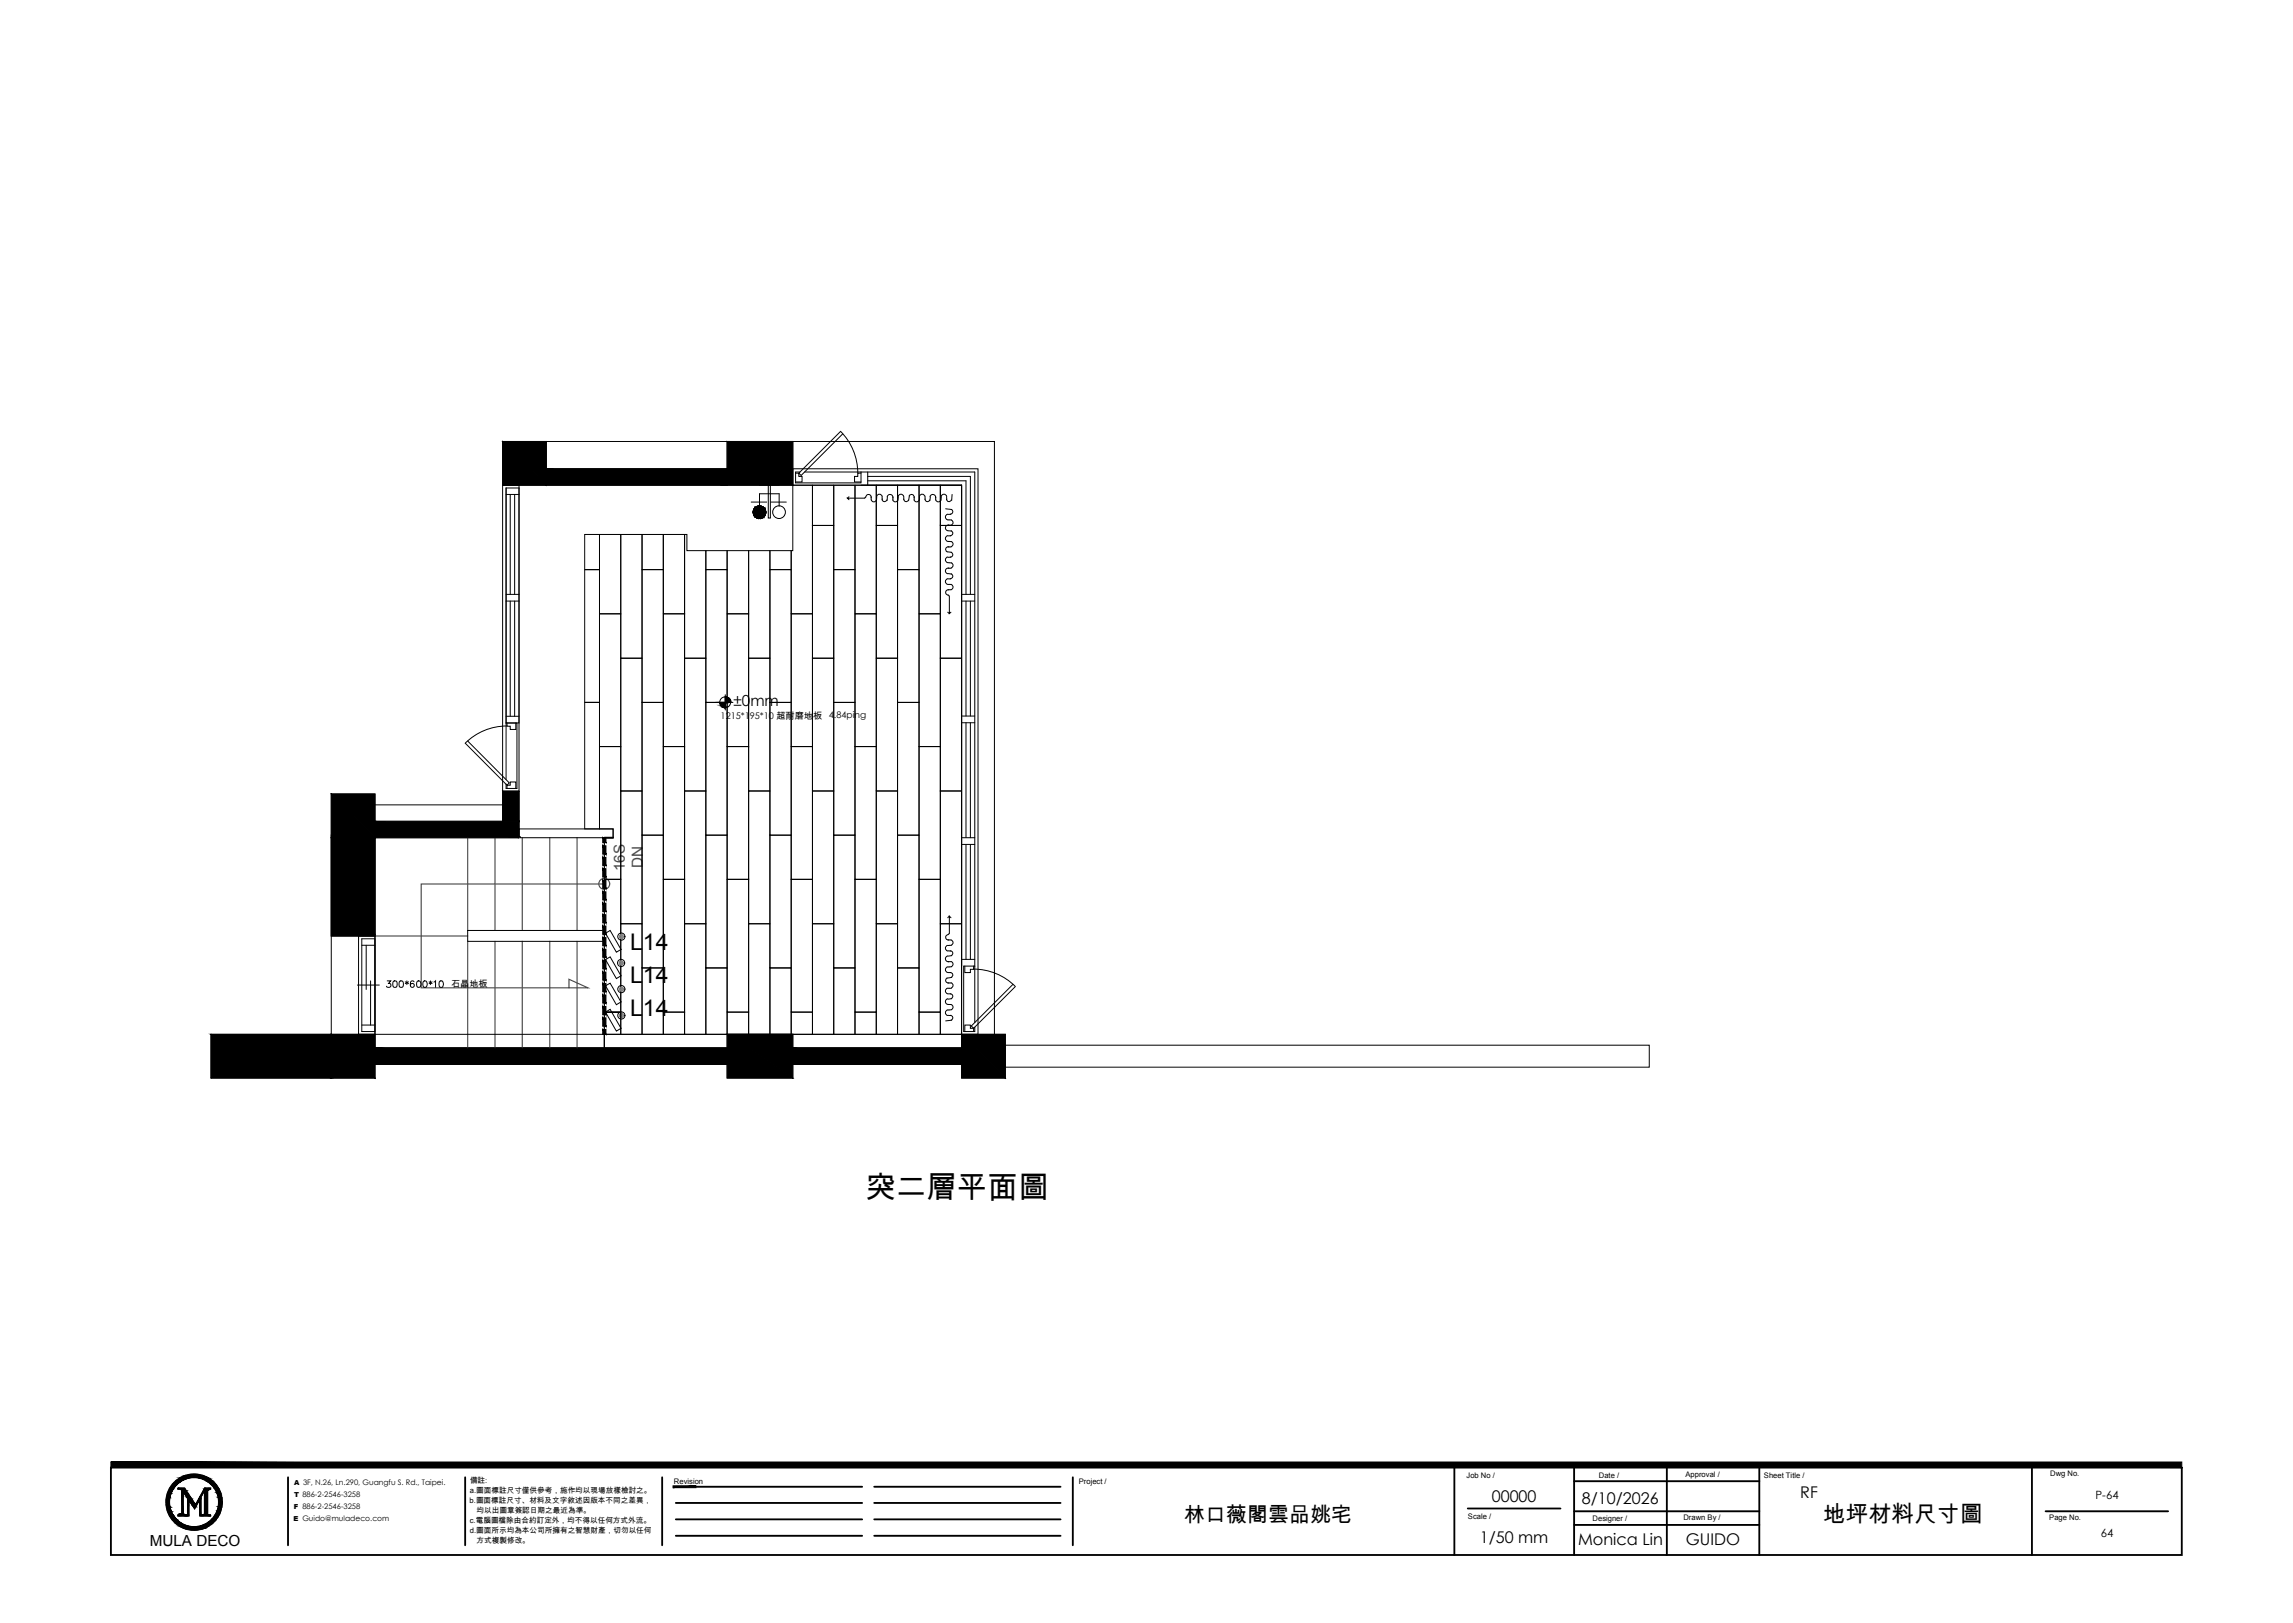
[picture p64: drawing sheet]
<svg xmlns="http://www.w3.org/2000/svg" width="420mm" height="297mm" viewBox="0 0 420 297" stroke-linecap="round" stroke-linejoin="round" font-family="sans-serif">
<defs><g id="words">
<text font-size="5.6" x="158.4" y="219.3">突二層平面圖</text>
<g font-size="4.2">
<text x="115.4" y="173.9">L14</text>
<text x="115.4" y="179.9">L14</text>
<text x="115.4" y="186">L14</text>
<text x="333.7" y="278.5">地坪材料尺寸圖</text>
</g>
<text font-size="3.8" x="216.8" y="278.6">林口薇閣雲品姚宅</text>
<g font-size="3">
<text x="273.1" y="274.9">00000</text>
<text x="289.6" y="275.3">8/10/2026</text>
<text x="329.6" y="274.1">RF</text>
<text x="270.9" y="282.4">1/50 mm</text>
<text x="288.9" y="282.8">Monica Lin</text>
<text x="308.6" y="282.8">GUIDO</text>
</g>
<g font-size="2.8">
<text x="134.3" y="129.3">±0mm</text>
<text x="27.4" y="282.9">MULA DECO</text>
</g>
<g font-size="2.8" fill="#4c4c4c">
<text x="114.4" y="159.5" transform="rotate(-90 114.4 159.5)">16S</text>
<text x="117.7" y="158.9" transform="rotate(-90 117.7 158.9)">DN</text>
</g>
<g font-size="2.1">
<text x="383.7" y="274.4">P-64</text>
<text x="384.6" y="281.4">64</text>
</g>
<g font-size="1.7">
<text x="131.9" y="131.6">1215*195*10 超耐磨地板</text>
<text x="151.8" y="131.4">4.84ping</text>
<text x="82.6" y="180.7">石晶地板</text>
</g>
<g font-size="1.4">
<text x="86" y="275">b.圖面標註尺寸、材料及文字敘述因版本不同之差異，</text>
<text x="86" y="273.2">a.圖面標註尺寸僅供參考，施作均以現場放樣檢討之。</text>
<text x="86" y="271.3">備註:</text>
<text x="123.4" y="271.5">Revision</text>
<text x="197.5" y="271.5">Project /</text>
<text x="268.5" y="270.5">Job No /</text>
<text x="292.7" y="270.5">Date /</text>
<text x="308.6" y="270.3">Approval /</text>
<text x="322.9" y="270.5">Sheet Title /</text>
<text x="375.4" y="270.2">Dwg No.</text>
<text x="86" y="278.8">c.電腦圖檔除由合約訂定外，均不得以任何方式外流。</text>
<text x="86" y="280.6">d.圖面所示均為本公司所擁有之智慧財產，切勿以任何</text>
<text x="87.3" y="276.9">均以出圖章簽認日期之最近為準。</text>
<text x="268.8" y="277.9">Scale /</text>
<text x="291.6" y="278.3">Designer /</text>
<text x="308.2" y="278.2">Drawn By /</text>
<text x="375.2" y="278.2">Page No.</text>
<text x="87.3" y="282.4">方式複製修改。</text>
</g>
<g font-size="1.3">
<text x="53.8" y="274">T 886-2-2546-3258</text>
<text x="53.9" y="271.7">A 3F, N.26, Ln.290, Guangfu S. Rd., Taipei.</text>
<text x="53.7" y="278.5">E Guido@muladeco.com</text>
<text x="53.8" y="276.2">F 886-2-2546-3258</text>
</g>
</g></defs>
<g fill="#000" stroke="#000" stroke-width=".18">
<path d="M100 85.8l33.1 3v-3zM100 85.8l33.1 3h-33.1z"/>
<path d="M60.6 153.3l5 18v-18zM60.6 153.3l5 18h-5z"/>
<path d="M65.6 153.3l3.1 18v-18zM65.6 153.3l3.1 18h-3.1z"/>
<path d="M92 144.8l3 5.5v-5.5zM92 144.8l3 5.5h-3z"/>
<path d="M68.7 150.3l26.3 3v-3zM68.7 150.3l26.3 3h-26.3z"/>
<path d="M38.6 189.3l22 8v-8zM38.6 189.3l22 8h-22z"/>
<path d="M68.7 191.8l64.4 3v-3zM68.7 191.8l64.4 3h-64.4z"/>
<path d="M145.1 191.8l31 3v-3zM145.1 191.8l31 3h-31z"/>
</g>
<!-- layer: 0 -->
<g fill="#000" stroke="#000" stroke-width=".18">
<path d="M33.3 277.3h.3zM33.3 277.2h.3zM33.9 279.8h3.3l-.8 .1zM35.2 275.5h.7l-.3 .5zM35.5 275.8h.3l-.2 .2zM35.5 275.8h.2l-.1 .2zM34.7 269.9h1.7z"/>
<path d="M92 80.8l8 8v-8zM92 80.8l8 8h-8z"/>
<path d="M133.1 80.8l12 8v-8zM133.1 80.8l12 8h-12z"/>
<path d="M60.6 145.3l8.1 8v-8zM60.6 145.3l8.1 8h-8.1z"/>
<path d="M60.6 189.3l8.1 8v-8zM60.6 189.3l8.1 8h-8.1z"/>
<path d="M133.1 189.3l12 8v-8zM133.1 189.3l12 8h-12z"/>
<path d="M176.1 189.3l8 8v-8zM176.1 189.3l8 8h-8z"/>
<path d="M30.5 274.9l.3 .9-.1-.9zM30.5 274.9l.3 .9h-.2z"/>
<path d="M30.8 273.2h.3zM30.8 273.2h.3z"/>
<path d="M30.8 276.7h.3zM30.8 276.7h.3z"/>
<path d="M30.6 274l.2 .1zM30.6 274l.2 .1z"/>
<path d="M30.6 274.1l.1 .8 .1-.8zM30.6 274.1l.1 .8h-.2z"/>
<path d="M30.6 275.8h.2zM30.6 275.8h.2z"/>
<path d="M30.6 275.8l.5 .9-.3-.9zM30.6 275.8l.5 .9h-.3z"/>
<path d="M30.9 274.9l.2 .8-.1-.8zM30.9 274.9l.2 .8z"/>
<path d="M30.9 274.9l.2 .8-.1-.8zM30.9 274.9l.2 .8z"/>
<path d="M31 274.1v.8zM31 274.1v.8h-.1z"/>
<path d="M31 275.7l.1 .1zM31 275.7l.1 .1z"/>
<path d="M30.8 273.2v.8l.3-.8zM30.8 273.2v.8h-.2z"/>
<path d="M31 274.1v.8zM31 274.1v.8h-.1z"/>
<path d="M31 275.7l.1 .1zM31 275.7l.1 .1z"/>
<path d="M30.8 276.7l.6 .8-.3-.8zM30.8 276.7l.6 .8h-.3z"/>
<path d="M31 274.1h.1zM31 274.1h.1z"/>
<path d="M31 275.8l.3 .7-.2-.7zM31 275.8l.3 .7h-.1z"/>
<path d="M31 274.1h.1zM31 274.1h.1z"/>
<path d="M31 275.8l.3 .7-.2-.7zM31 275.8l.3 .7h-.1z"/>
<path d="M31.1 272.4h.3zM31.1 272.4h.3z"/>
<path d="M31.1 277.5h.3zM31.1 277.5h.3z"/>
<path d="M31.2 273.2l.1 .1zM31.2 273.2l.1 .1z"/>
<path d="M31.2 273.3l-.1 .8 .2-.8zM31.2 273.3l-.1 .8h-.1z"/>
<path d="M31.2 276.5l.1 .1zM31.2 276.5l.1 .1z"/>
<path d="M31.2 276.6l.5 .7zM31.2 276.6l.5 .7h-.1z"/>
<path d="M31.2 273.2l.1 .1zM31.2 273.2l.1 .1z"/>
<path d="M31.2 273.3l-.1 .8 .2-.8zM31.2 273.3l-.1 .8h-.1z"/>
<path d="M31.2 276.5l.1 .1zM31.2 276.5l.1 .1z"/>
<path d="M31.2 276.6l.5 .7zM31.2 276.6l.5 .7h-.1z"/>
<path d="M31.1 272.4v.8l.3-.8zM31.1 272.4v.8h-.3z"/>
<path d="M31.1 277.5l.9 .7-.6-.7zM31.1 277.5l.9 .7h-.3z"/>
<path d="M31.7 271.6h.3zM31.7 271.6h.3z"/>
<path d="M31.7 278.2h.3zM31.7 278.2h.3z"/>
<path d="M31.6 272.5l-.3 .7 .4-.7zM31.6 272.5l-.4 .7z"/>
<path d="M31.6 277.3l.1 .1zM31.6 277.3l.1 .1z"/>
<path d="M31.6 272.5l-.3 .7 .4-.7zM31.6 272.5l-.4 .7z"/>
<path d="M31.6 277.3l.1 .1zM31.6 277.3l.1 .1z"/>
<path d="M31.6 272.4h.1zM31.6 272.4l.1 .1z"/>
<path d="M31.6 277.4l.6 .6zM31.6 277.4l.6 .6z"/>
<path d="M31.6 272.4h.1zM31.6 272.4l.1 .1z"/>
<path d="M31.6 277.4l.6 .6zM31.6 277.4l.6 .6z"/>
<path d="M31.7 271.6l-.3 .8 .6-.8zM31.7 271.6l-.3 .8h-.3z"/>
<path d="M31.7 278.2l.9 .6-.6-.6zM31.7 278.2l.9 .6h-.4z"/>
<path d="M32.1 271.9l-.4 .5 .5-.5zM32.1 271.9l-.4 .5h-.1z"/>
<path d="M32.1 278l.2 .1zM32.1 278l.2 .1z"/>
<path d="M32.1 271.9l-.4 .5 .5-.5zM32.1 271.9l-.4 .5h-.1z"/>
<path d="M32.1 278l.2 .1zM32.1 278l.2 .1z"/>
<path d="M32.1 271.8h.2zM32.1 271.8l.1 .1z"/>
<path d="M32.1 278.1l.7 .4-.5-.4zM32.1 278.1l.7 .4z"/>
<path d="M32.1 271.8h.2zM32.1 271.8l.1 .1z"/>
<path d="M32.1 278.1l.7 .4-.5-.4zM32.1 278.1l.7 .4z"/>
<path d="M32.2 271l-.2 .6 .6-.6zM32.2 271l-.2 .6h-.3z"/>
<path d="M32.2 278.8h.5zM32.2 278.8h.5z"/>
<path d="M32.3 271h.4zM32.3 271h.3z"/>
<path d="M32.3 278.8l1.1 .5-.7-.5zM32.3 278.8l1.1 .5h-.5z"/>
<path d="M32.7 271.3l-.4 .5 .5-.5zM32.1 271.8l.6-.5-.4 .5z"/>
<path d="M32.7 278.5l.3 .2zM32.7 278.5l.3 .2z"/>
<path d="M32.7 271.3l-.4 .5 .5-.5zM32.1 271.8l.6-.5-.4 .5z"/>
<path d="M32.7 278.5l.3 .2zM32.7 278.5l.3 .2z"/>
<path d="M32.8 271.2h.2zM32.7 271.3h.1z"/>
<path d="M32.8 278.7l.7 .3zM32.8 278.7l.7 .3z"/>
<path d="M32.8 271.2h.2zM32.7 271.3h.1z"/>
<path d="M32.8 278.7l.7 .3zM32.8 278.7l.7 .3z"/>
<path d="M33.2 277.3h.5zM33.2 277.3h.5z"/>
<path d="M33.2 277.3h.5zM33.2 277.3h.5z"/>
<path d="M33.2 277.3h.5zM33.2 277.3h.5z"/>
<path d="M32.9 270.6l-.2 .4 .7-.4zM32.3 271l.6-.4-.2 .4z"/>
<path d="M32.9 279.3h.7zM32.9 279.3h.7z"/>
<path d="M33.3 272.8l.2 1.2v-1.2zM33.3 272.8l.2 1.2h-.2z"/>
<path d="M33.3 274l.2 3v-3zM33.3 274l.2 3h-.2z"/>
<path d="M33.3 277l.2 .1zM33.3 277l.2 .1z"/>
<path d="M33.3 277.1h.2zM33.3 277.1h.2z"/>
<path d="M33.3 277.1h.2zM33.3 277.1h.2zM33.3 277.1h.2zM33.3 277.1h.2z"/>
<path d="M33.3 272.8l.2 .4v-.4zM33.3 272.8l.2 .4h-.2z"/>
<path d="M33.3 273.2l.2 3.8v-3.8zM33.3 273.2l.2 3.8h-.2z"/>
<path d="M33.3 277l.2 .1zM33.3 277l.2 .1z"/>
<path d="M33.3 277.1h.2zM33.3 277.1h.2z"/>
<path d="M33.3 277.1h.2zM33.3 277.1h.2zM33.3 277.1h.2zM33.3 277.1h.2z"/>
<path d="M33.3 272.8l.2 4.2v-4.2zM33.3 272.8l.2 4.2h-.2z"/>
<path d="M33.3 277l.2 .1zM33.3 277l.2 .1z"/>
<path d="M33.3 277.1h.2zM33.3 277.1h.2z"/>
<path d="M33.3 277.1h.2zM33.3 277.1h.2zM33.3 277.1h.2zM33.3 277.1h.2z"/>
<path d="M33.3 277.1l.2 .1zM33.3 277.1l.2 .1zM33.3 277.2h.2zM33.3 277.2h.2z"/>
<path d="M33.3 277.2h.3zM33.3 277.2h.3zM33.3 277.2h.3z"/>
<path d="M33.3 270.8l-.3 .4 .5-.4zM32.8 271.2l.5-.4-.3 .4z"/>
<path d="M33.3 277.1l.2 .1zM33.3 277.1l.2 .1zM33.3 277.2h.2zM33.3 277.2h.2z"/>
<path d="M33.3 277.2h.3zM33.3 277.2h.3zM33.3 277.2h.3z"/>
<path d="M33.3 279l.5 .1zM33.3 279l.5 .1z"/>
<path d="M33.3 270.8l-.3 .4 .5-.4zM32.8 271.2l.5-.4-.3 .4z"/>
<path d="M33.3 277.1l.2 .1zM33.3 277.1l.2 .1zM33.3 277.2h.2zM33.3 277.2h.2z"/>
<path d="M33.3 277.2h.3zM33.3 277.2h.3zM33.3 277.2h.3z"/>
<path d="M33.3 279l.5 .1zM33.3 279l.5 .1z"/>
<path d="M33.3 277.2l.3 .1zM33.3 277.2l.3 .1zM33.2 277.3h.4z"/>
<path d="M33.3 277.2l.3 .1zM33.3 277.2l.3 .1zM33.2 277.3h.4z"/>
<path d="M33.3 277.2l.3 .1zM33.3 277.2l.3 .1zM33.2 277.3h.4z"/>
<path d="M33 270.5h.6zM32.9 270.6h.5z"/>
<path d="M33 279.3l1.2 .3-.6-.3zM33 279.3l1.2 .3h-.7z"/>
<path d="M33.2 277.3h.4zM33.2 277.3h.4z"/>
<path d="M33.2 277.3h.5zM33.2 277.3h.5z"/>
<path d="M33.2 277.3h.4zM33.2 277.3h.4z"/>
<path d="M33.2 277.3h.5zM33.2 277.3h.5z"/>
<path d="M33.2 277.3h.4zM33.2 277.3h.4z"/>
<path d="M33.2 277.3h.5zM33.2 277.3h.5z"/>
<path d="M33.2 277.3h.5zM33.1 277.3h.6zM33.1 277.3h.6zM33.1 277.3h.6z"/>
<path d="M33.2 277.3h.5zM33.1 277.3h.6zM33.1 277.3h.6zM33.1 277.3h.6z"/>
<path d="M33.2 277.3h.5zM33.1 277.3h.6zM33.1 277.3h.6zM33.1 277.3h.6z"/>
<path d="M33.1 277.3h.7zM33 277.3h.8z"/>
<path d="M33.1 277.3h.7zM33 277.3h.8z"/>
<path d="M33.1 277.3h.7zM33 277.3h.8z"/>
<path d="M32.6 272.4l1.2 .1zM32.6 272.4l1.2 .1z"/>
<path d="M33.5 270.7h.3zM33.3 270.8h.2z"/>
<path d="M32.6 272.4l1.2 .1zM32.6 272.4l1.2 .1z"/>
<path d="M33.5 279.1l.8 .2zM33.5 279.1l.8 .2z"/>
<path d="M33.5 270.7h.3zM33.3 270.8h.2z"/>
<path d="M32.6 272.4l1.2 .1zM32.6 272.4l1.2 .1z"/>
<path d="M33.5 279.1l.8 .2zM33.5 279.1l.8 .2z"/>
<path d="M33.1 272.5l.9 .3-.2-.3zM33.1 272.5l.9 .3h-.7z"/>
<path d="M33.1 272.5l.9 .3-.2-.3zM33.1 272.5l.9 .3h-.7z"/>
<path d="M33.1 272.5l.9 .3-.2-.3zM33.1 272.5l.9 .3h-.7z"/>
<path d="M33.9 279.8l.8 .1h1.7zM34.7 279.9h1.7z"/>
<path d="M33.3 272.8h.7zM33.3 272.8h.7z"/>
<path d="M33.3 272.8h.7zM33.3 272.8h.7z"/>
<path d="M33.3 272.8h.7zM33.3 272.8h.7z"/>
<path d="M33.5 272.8l1.3 1.2-.8-1.2zM33.5 272.8l1.3 1.2h-.6z"/>
<path d="M33.5 272.8l.8 .4-.3-.4zM33.5 272.8l.8 .4h-.5z"/>
<path d="M33.5 272.8l1.5 1.5-1-1.5zM33.5 272.8l1.5 1.5h-.6z"/>
<path d="M32.6 277.3l1.6 .1zM32.6 277.3l1.6 .1z"/>
<path d="M32.6 277.3l1.6 .1zM32.6 277.3l1.6 .1z"/>
<path d="M33.5 270.2l.1 .3 .6-.3zM33 270.5l.5-.3 .1 .3z"/>
<path d="M32.6 277.3l1.6 .1zM32.6 277.3l1.6 .1z"/>
<path d="M33.5 279.6l1.5 .1zM33.5 279.6l1.5 .1h-1.2z"/>
<path d="M33.8 270.7l.5-.2h-.3zM33.5 270.7l.5-.2-.2 .2z"/>
<path d="M33.8 273.2l1.2 1.1-.7-1.1zM33.8 273.2l1.2 1.1h-.6z"/>
<path d="M34 279.3l.9 .1zM34 279.3l.9 .1z"/>
<path d="M33.8 270.7l.5-.2h-.3zM33.5 270.7l.5-.2-.2 .2z"/>
<path d="M34 279.3l.9 .1zM34 279.3l.9 .1z"/>
<path d="M34.4 274.4l.1 1.1v-1.1zM34.4 274.4l.1 1.1h-.1z"/>
<path d="M34.4 275.5l.1 1.9v-1.9zM34.4 275.5l.1 1.9h-.1z"/>
<path d="M34.4 274.4l.1 .5v-.5zM34.4 274.4l.1 .5h-.1z"/>
<path d="M34.4 274.9l.1 2.5v-2.5zM34.4 274.9l.1 2.5h-.1z"/>
<path d="M34.4 274.4l.1 .5v-.5zM34.4 274.4l.1 .5h-.1z"/>
<path d="M34.4 274.9l.1 2.5v-2.5zM34.4 274.9l.1 2.5h-.1z"/>
<path d="M34.2 274l.8 .3-.2-.3zM34.2 274l.8 .3h-.6z"/>
<path d="M34.3 270.4v.1l.6-.1zM34 270.5l.3-.1v.1z"/>
<path d="M34.3 279.4l.8 .1zM34.3 279.4l.8 .1z"/>
<path d="M34.3 270.4v.1l.6-.1zM34 270.5l.3-.1v.1z"/>
<path d="M34.3 279.4l.8 .1zM34.3 279.4l.8 .1z"/>
<path d="M33.8 270.1l.4 .1 .8-.1zM33.5 270.2l.3-.1 .4 .1z"/>
<path d="M33.8 279.7l1.3 .1zM33.8 279.7l1.3 .1z"/>
<path d="M34.4 274.3l.7 .1-.1-.1zM34.4 274.3l.7 .1h-.7z"/>
<path d="M34.4 274.3l.7 .1-.1-.1zM34.4 274.3l.7 .1h-.7z"/>
<path d="M34.4 274.3l.7 .1-.1-.1zM34.4 274.3l.7 .1h-.7z"/>
<path d="M34.5 274.4l1.3 1.1-.7-1.1zM34.5 274.4l1.3 1.1h-.6z"/>
<path d="M34.5 274.4l.9 .5-.3-.5zM34.5 274.4l.9 .5h-.5z"/>
<path d="M34.5 274.4l.9 .5-.3-.5zM34.5 274.4l.9 .5h-.5z"/>
<path d="M34.6 270.4h.5zM34.3 270.4h.6z"/>
<path d="M33.9 270.1h1.2zM33.8 270.1h1.2z"/>
<path d="M34.6 270.4h.5zM34.3 270.4h.6z"/>
<path d="M34.9 274.9l.9 .6-.4-.6zM34.9 274.9l.9 .6h-.6z"/>
<path d="M34.9 274.9l.9 .6-.4-.6zM34.9 274.9l.9 .6h-.6z"/>
<path d="M35.2 275.5l.6 .3 .1-.3zM35.2 275.5l.6 .3h-.3z"/>
<path d="M35.2 275.5l.5 .3 .2-.3zM35.2 275.5l.5 .3h-.2z"/>
<path d="M35.1 270.3l1.5 .1zM34.6 270.4h2z"/>
<path d="M35.1 270.3l1.5 .1zM34.6 270.4h2z"/>
<path d="M36.1 274.9l-.2 .6zM36.1 274.9l-.3 .6z"/>
<path d="M34.7 269.9l2.5 .2-.8-.2zM33.9 270.1l.8-.2 2.5 .2z"/>
<path d="M36 270.4h.9zM36 270.4h.9z"/>
<path d="M34.6 279.5h2zM34.6 279.5l1.4 .1z"/>
<path d="M36 270.4h.9zM36 270.4h.9z"/>
<path d="M34.6 279.5h2zM34.6 279.5l1.4 .1z"/>
<path d="M36.5 274.3l-.6 1.2 .7-1.2zM36.5 274.3l-.7 1.2z"/>
<path d="M36.6 274.2v.1zM36.6 274.2l-.1 .1z"/>
<path d="M36.6 274.2l-.4 .7zM36.6 274.2l-.5 .7z"/>
<path d="M36.6 274.2l-.7 1.3zM36.6 274.2l-.8 1.3z"/>
<path d="M36.6 274l.1 .2zM36.6 274l.1 .2h-.1z"/>
<path d="M36.6 274.2l.1 .1zM36.6 274.2l.1 .1z"/>
<path d="M36.6 274.3l.1 3.1zM36.6 274.3l.1 3.1z"/>
<path d="M36.6 274l.1 .2zM36.6 274l.1 .2h-.1z"/>
<path d="M36.6 274.2l.1 3.2zM36.6 274.2l.1 3.2z"/>
<path d="M36.6 274l.1 .2zM36.6 274l.1 .2h-.1z"/>
<path d="M36.6 274.2l.1 3.2zM36.6 274.2l.1 3.2z"/>
<path d="M36.3 270.4l.8 .1zM36.3 270.4l.8 .1z"/>
<path d="M36.3 279.4h.6zM36 279.5h.6z"/>
<path d="M36.3 270.4l.8 .1zM36.3 270.4l.8 .1z"/>
<path d="M36.3 279.4h.6zM36 279.5h.6z"/>
<path d="M36.8 270.5l.9 .2zM36.8 270.5l.9 .2z"/>
<path d="M36.8 279.3l.1 .1 .2-.1zM36.3 279.4l.5-.1 .1 .1z"/>
<path d="M36.8 270.5l.9 .2zM36.8 270.5l.9 .2z"/>
<path d="M36.8 279.3l.1 .1 .2-.1zM36.3 279.4l.5-.1 .1 .1z"/>
<path d="M36 270.1h1.3zM36 270.1h1.3z"/>
<path d="M36.2 270.1l1.4 .1-.3-.1zM36.2 270.1l1.4 .1z"/>
<path d="M36.2 279.7h1.1zM36 279.8h1.2z"/>
<path d="M37.3 272.8l-.6 1.2zM37.3 272.8l-.7 1.2z"/>
<path d="M37.4 272.6v.2zM37.4 272.6l-.1 .2z"/>
<path d="M37.4 272.6l-.7 1.4zM37.4 272.6l-.8 1.4z"/>
<path d="M37.4 272.6l-.7 1.4zM37.4 272.6l-.8 1.4z"/>
<path d="M36.9 270.2l1.2 .3-.5-.3zM36.9 270.2l1.2 .3h-.6z"/>
<path d="M36.9 279.6l.4 .1 .3-.1zM36.2 279.7l.7-.1 .4 .1z"/>
<path d="M37.3 270.7l.5 .1zM37.3 270.7l.5 .1z"/>
<path d="M37.1 279.3l.6-.2h-.4zM36.8 279.3l.5-.2-.2 .2z"/>
<path d="M37.3 270.7l.5 .1zM37.3 270.7l.5 .1z"/>
<path d="M37.1 279.3l.6-.2h-.4zM36.8 279.3l.5-.2-.2 .2z"/>
<path d="M37.6 270.8l.8 .4zM37.6 270.8l.8 .4z"/>
<path d="M37.6 279h.2zM37.3 279.1h.4z"/>
<path d="M37.6 270.8l.8 .4zM37.6 270.8l.8 .4z"/>
<path d="M37.6 279h.2zM37.3 279.1h.4z"/>
<path d="M37.5 272.8l.5 4.2v-4.2zM37.5 272.8l.5 4.2h-.5z"/>
<path d="M37.5 277l.5 .1zM37.5 277l.5 .1z"/>
<path d="M37.5 277.1h.5zM37.5 277.1h.5z"/>
<path d="M37.5 277.1l.5 .1zM37.5 277.1l.5 .1z"/>
<path d="M37.5 272.8l.5 4.2v-4.2zM37.5 272.8l.5 4.2h-.5z"/>
<path d="M37.5 277l.5 .1zM37.5 277l.5 .1z"/>
<path d="M37.5 277.1h.5zM37.5 277.1h.5z"/>
<path d="M37.5 277.1l.5 .1zM37.5 277.1l.5 .1z"/>
<path d="M37.5 272.8l.5 4.2v-4.2zM37.5 272.8l.5 4.2h-.5z"/>
<path d="M37.5 277l.5 .1zM37.5 277l.5 .1z"/>
<path d="M37.5 277.1h.5zM37.5 277.1h.5z"/>
<path d="M37.5 277.1l.5 .1zM37.5 277.1l.5 .1z"/>
<path d="M37.5 277.2h.5zM37.5 277.2h.5z"/>
<path d="M37.5 277.2h.5zM37.5 277.2h.5z"/>
<path d="M37.5 277.2h.5zM37.5 277.2h.5z"/>
<path d="M37.5 277.2h.5zM37.4 277.2h.6z"/>
<path d="M37.4 277.2l.7 .1zM37.4 277.2l.7 .1z"/>
<path d="M37.5 277.2h.5zM37.4 277.2h.6z"/>
<path d="M37.4 277.2l.7 .1zM37.4 277.2l.7 .1z"/>
<path d="M37.5 277.2h.5zM37.4 277.2h.6z"/>
<path d="M37.4 277.2l.7 .1zM37.4 277.2l.7 .1z"/>
<path d="M37.4 277.3h.8zM37.4 277.3h.8z"/>
<path d="M37.4 277.3h.8zM37.4 277.3h.8z"/>
<path d="M37.4 277.3h.8zM37.4 277.3h.8z"/>
<path d="M37.5 272.6l.5 .2 .1-.2zM37.5 272.6l.5 .2h-.5z"/>
<path d="M37.5 272.6l.5 .2 .1-.2zM37.5 272.6l.5 .2h-.5z"/>
<path d="M37.5 270.5l.7 .1zM37.5 270.5l.7 .1z"/>
<path d="M37.5 272.6l.5 .2 .1-.2zM37.5 272.6l.5 .2h-.5z"/>
<path d="M37.5 279.3l.1 .3 .5-.3zM36.9 279.6l.6-.3 .1 .3z"/>
<path d="M37.5 272.5h.7zM37.5 272.5l.6 .1h-.7z"/>
<path d="M37.3 277.3h.9zM37.2 277.3h1z"/>
<path d="M37.5 272.5h.7zM37.5 272.5l.6 .1h-.7z"/>
<path d="M37.3 277.3h.9zM37.2 277.3h1z"/>
<path d="M37.5 272.5h.7zM37.5 272.5l.6 .1h-.7z"/>
<path d="M37.3 277.3h.9zM37.2 277.3h1z"/>
<path d="M37.2 277.3h1.1zM37.2 277.3h1.1z"/>
<path d="M37.2 277.3h1.1zM37.2 277.3h1.1z"/>
<path d="M37.7 270.6l1.1 .4-.6-.4zM37.7 270.6l1.1 .4h-.4z"/>
<path d="M37.2 277.3h1.1zM37.2 277.3h1.1z"/>
<path d="M37.7 279.3h.5zM37.5 279.3h.6z"/>
<path d="M38.2 271.2l.3 .1zM38.2 271.2l.3 .1z"/>
<path d="M37.8 279l.6-.3h-.2zM37.6 279l.6-.3-.4 .3z"/>
<path d="M38.2 271.2l.3 .1zM38.2 271.2l.3 .1z"/>
<path d="M37.8 279l.6-.3h-.2zM37.6 279l.6-.3-.4 .3z"/>
<path d="M38.3 271.3l.7 .5-.5-.5zM38.3 271.3l.7 .5h-.2z"/>
<path d="M38.3 278.5l.1 .2 .1-.2zM38.3 278.5l.1 .2h-.2z"/>
<path d="M38.3 271.3l.7 .5-.5-.5zM38.3 271.3l.7 .5h-.2z"/>
<path d="M38.3 278.5l.1 .2 .1-.2zM38.3 278.5l.1 .2h-.2z"/>
<path d="M37.5 272.4l1 .1zM37.5 272.4l1 .1h-1z"/>
<path d="M36.9 277.3l1.6 .1zM36.9 277.3l1.6 .1z"/>
<path d="M37.5 272.4l1 .1zM37.5 272.4l1 .1h-1z"/>
<path d="M36.9 277.3l1.6 .1zM36.9 277.3l1.6 .1z"/>
<path d="M37.5 272.4l1 .1zM37.5 272.4l1 .1h-1z"/>
<path d="M36.9 277.3l1.6 .1zM36.9 277.3l1.6 .1z"/>
<path d="M38.4 271h.5zM38.4 271h.5z"/>
<path d="M38.4 278.8l-.2 .5 .6-.5zM37.7 279.3l.7-.5-.2 .5z"/>
<path d="M38.5 271l1 .6-.6-.6zM38.5 271l1 .6h-.4z"/>
<path d="M38.5 278.8h.4zM38.4 278.8h.4z"/>
<path d="M38.8 271.8l.3 .1zM38.8 271.8l.3 .1z"/>
<path d="M38.8 278.1l-.3 .4 .5-.4zM38.3 278.5l.5-.4-.3 .4z"/>
<path d="M38.8 271.8l.3 .1zM38.8 271.8l.3 .1z"/>
<path d="M38.8 278.1l-.3 .4 .5-.4zM38.3 278.5l.5-.4-.3 .4z"/>
<path d="M38.9 271.9l.6 .5zM38.9 271.9l.6 .5z"/>
<path d="M38.9 278h.2zM38.9 278l.1 .1h-.2z"/>
<path d="M38.9 271.9l.6 .5zM38.9 271.9l.6 .5z"/>
<path d="M38.9 278h.2zM38.9 278l.1 .1h-.2z"/>
<path d="M39.1 271.6h.4zM39.1 271.6h.4z"/>
<path d="M39.1 278.2h.4zM39.1 278.2h.4z"/>
<path d="M39.1 271.6l.9 .8-.5-.8zM39.1 271.6l.9 .8h-.3z"/>
<path d="M39.1 278.2l-.2 .6 .6-.6zM38.5 278.8l.6-.6-.2 .6z"/>
<path d="M39.4 272.4l.2 .1zM39.4 272.4l.2 .1z"/>
<path d="M39.4 277.4l-.3 .6 .4-.6zM39.4 277.4l-.3 .6h-.2z"/>
<path d="M39.4 272.4l.2 .1zM39.4 272.4l.2 .1z"/>
<path d="M39.4 277.4l-.3 .6 .4-.6zM39.4 277.4l-.3 .6h-.2z"/>
<path d="M39.4 272.5l.5 .7-.3-.7zM39.4 272.5l.5 .7h-.1z"/>
<path d="M39.4 277.3h.2zM39.4 277.3l.1 .1z"/>
<path d="M39.4 272.5l.5 .7-.3-.7zM39.4 272.5l.5 .7h-.1z"/>
<path d="M39.4 277.3h.2zM39.4 277.3l.1 .1z"/>
<path d="M39.7 272.4h.3zM39.7 272.4h.3z"/>
<path d="M39.7 277.5h.3zM39.7 277.5h.3z"/>
<path d="M39.8 273.2l.1 .1zM39.8 273.2l.1 .1z"/>
<path d="M39.8 273.3l.4 .8zM39.8 273.3l.4 .8h-.2z"/>
<path d="M39.8 276.5l.1 .1zM39.8 276.5l.1 .1z"/>
<path d="M39.8 276.6l-.2 .7 .3-.7zM39.8 276.6l-.2 .7h-.2z"/>
<path d="M39.8 273.2l.1 .1zM39.8 273.2l.1 .1z"/>
<path d="M39.8 273.3l.4 .8zM39.8 273.3l.4 .8h-.2z"/>
<path d="M39.8 276.5l.1 .1zM39.8 276.5l.1 .1z"/>
<path d="M39.8 276.6l-.2 .7 .3-.7zM39.8 276.6l-.2 .7h-.2z"/>
<path d="M39.7 272.4l.7 .8-.4-.8zM39.7 272.4l.7 .8h-.3z"/>
<path d="M39.7 277.5l-.2 .7 .5-.7zM39.7 277.5l-.2 .7h-.4z"/>
<path d="M40.1 273.2h.3zM40.1 273.2h.3z"/>
<path d="M40.1 276.7h.3zM40.1 276.7h.3z"/>
<path d="M40 274.1h.2zM40 274.1h.2z"/>
<path d="M40 274.1l.2 .8v-.8zM40 274.1l.2 .8h-.1z"/>
<path d="M40 275.7l.2 .1zM40 275.7l.2 .1z"/>
<path d="M40 275.8l-.1 .7 .3-.7zM40 275.8l-.2 .7z"/>
<path d="M40 274.1h.2zM40 274.1h.2z"/>
<path d="M40 274.1l.2 .8v-.8zM40 274.1l.2 .8h-.1z"/>
<path d="M40 275.7l.2 .1zM40 275.7l.2 .1z"/>
<path d="M40 275.8l-.1 .7 .3-.7zM40 275.8l-.2 .7z"/>
<path d="M40.1 274.9l.1 .8v-.8zM40.1 274.9l.1 .8h-.2z"/>
<path d="M40.1 274.9l.1 .8v-.8zM40.1 274.9l.1 .8h-.2z"/>
<path d="M40.1 273.2l.5 .8-.2-.8zM40.1 273.2l.5 .8h-.3z"/>
<path d="M40.1 276.7l-.1 .8 .4-.8zM40.1 276.7l-.1 .8h-.3z"/>
<path d="M40.3 274l.3 .1zM40.3 274l.3 .1z"/>
<path d="M40.3 274.1l.4 .8-.1-.8zM40.3 274.1l.4 .8h-.3z"/>
<path d="M40.3 275.8h.3zM40.3 275.8h.3z"/>
<path d="M40.3 275.8l.1 .9 .2-.9zM40.3 275.8l.1 .9h-.3z"/>
<path d="M40.4 274.9l.2 .9 .1-.9zM40.4 274.9l.2 .9h-.3z"/>
<path d="M123.2 272.3h4.2v-.4zM123.2 271.9h4.2l-4.2 .4z"/>
<path d="M20.3 267.6l379.1 1v-1zM20.3 267.6l379.1 1h-379.1z"/>
</g>
<path d="M92 80.8h8v8h-8zM133.1 80.8h12v8h-12zM60.6 145.3h8.1v8h-8.1zM60.6 189.3h8.1v8h-8.1zM133.1 189.3h12v8h-12zM176.1 189.3h8v8h-8z" fill="none" stroke="#000" stroke-width=".18"/>
<!-- layer: I-WALL -->
<g fill="none" stroke="#000" stroke-width=".18">
<path d="M92 88.8h3v56h-3zM100 85.8h33.1v3h-33.1zM145.1 85.8h34v103.5h-3v-100.5h-31zM60.6 153.3h5v18h-5zM65.6 153.3h3.1v18h-3.1zM68.7 150.3h23.3v-5.5h3v8.5h-26.3zM95 151.7h17.3v1.6h-17.1v-.2h-.2zM65.6 171.3h3.1v18h-3.1zM85.6 170.3h25v2h-25zM110.9 170.8l.8-.5 2 3.5-.9 .5zM110.9 175.6l.8-.5 2 3.5-.9 .5zM38.6 189.3h22v8h-22z"/>
<path d="M68.7 191.8h64.4v3h-64.4zM68.7 189.3h41.9v2.5h-41.9zM110.6 189.3h65.5v2.5h-65.5zM110.9 180.4l.8-.5 2 3.5-.9 .5zM110.9 185.2l.8-.5 2 3.5-.9 .5zM145.1 191.8h31v3h-31zM184.1 191.3h117.8v4h-117.8z"/>
</g>
<!-- layer: I-FL-STAIR -->
<g fill="none" stroke="#4c4c4c" stroke-width=".21">
<path d="M85.6 153.3v17M90.6 153.3v17M95.6 153.3v17M100.7 153.3v17M105.6 153.3v17M110.6 153.3v17M68.7 171.3h16.9M85.6 172.3v19.5M90.6 172.3v19.5M95.6 172.3v19.5M100.7 172.3v19.5M105.6 172.3v19.5"/>
<path d="M110.6 161.8h-33.5v19h30.5l-3.4-1.6v1.6M110.6 172.3v19.5"/>
<circle cx="110.6" cy="161.8" r=".99"/>
</g>
<path d="M68.7 153.3v36" fill="none" stroke="#000" stroke-width=".18"/>
<path d="M100 80.8h33.1M145.1 80.8h37v108.5M60.6 153.3v36M68.7 147.3h23.3" fill="none" stroke="#000" stroke-width=".18"/>
<!-- layer: I-WINDOW -->
<g fill="none" stroke="#000" stroke-width=".18">
<path d="M153.9 79l-7.7 7.6 .5 .4 7.6-7.6M153.9 78.9a10.8 10.8 0 0 1 3.1 7.7M92.7 89.3h2.3v43h-2.3zM92.7 90.5h2.3M92.7 89.3v53.3M93.4 90.5v18.3M94.2 90.5v18.3M145.7 86.6h.5v.6h.6v1h-1.1M146.5 86.4h-.8v2h11.9v-2M147.3 86.4h31.2v100.7M157.6 86.6h-.6v.6h-.6v1h1.2M157.6 88.8h18.5v88"/>
<path d="M158.9 86.4v2.4M158.9 88h18v20.8M158.9 87.2h18.8v21.6M92.7 108.8h2.3M92.7 110h2.3M93.4 110v21.1M94.2 110v21.1M176.1 108.8h2.4M176.1 110h2.4M176.9 110v21M177.7 110v21M85.6 135.6l7.6 7.7-.4 .4-7.6-7.7"/>
<path d="M92.7 132.3h1.9v12h-1.9v-.8M92.7 131.1h2.3M92.8 132.9a10.8 10.8 0 0 0-7.6 3.1M92.8 132.3v.6h.6v.6h1v-1.2M176.1 131h2.4M176.1 132.3h2.4M176.9 132.3v21M177.7 132.3v21M92.8 144.3v-.6h.6v-.6h1v1.2M176.1 153.3h2.4M176.1 154.5h2.4M176.9 154.5v21.1"/>
<path d="M177.7 154.5v21.1M66.2 171.8h2.5v17h-2.5zM66.2 173h2.5M67 173v8.1M67.8 179.5v8.1M176.1 175.6h2.4M176.6 176.8v1.2h1.1v-.6h.6v-.6M178.2 177.4a10.8 10.8 0 0 1 7.7 3.1M178.5 176.8h-2.1v12h2.1v-.8M65.4 180.3h4.1M66.2 187.6h2.5M176.6 188.8v-1.2h1.1v.6h.6v.6"/>
<path d="M185.4 180.2l-7.6 7.6 .5 .4 7.6-7.6"/>
</g>
<path d="M92 88.8h3" fill="none" stroke="#000" stroke-width=".18"/>
<!-- layer: 0 -->
<g fill="none" stroke="#000" stroke-width=".34">
<path d="M110.6 153.3h1.7M20.3 268.6h379.1v16h-379.1zM52.7 270.4v12.4M85.2 270.4v12.4M121.2 270.4v12.4M123.7 272.1h34.1M123.7 275.1h34.1M123.7 278.1h34.1M160 272.1h34.2M160 275.1h34.2M160 278.1h34.2M196.4 270.4v12.4"/>
<path d="M266.3 268.6v16M268.7 276.1h17M288.2 276.6h33.9M288.2 271.1h33.9M288.2 279.1h33.9M288.2 268.6v16M305.2 268.6v16M322.1 268.6v16M372 268.6v16M374.5 276.6h22.4M123.7 281.1h34.1M160 281.1h34.2"/>
<circle cx="35.5" cy="274.9" r="5.1"/>
<circle cx="35.5" cy="274.9" r="4.8"/>
<circle cx="35.5" cy="274.9" r="4.7"/>
<circle cx="35.5" cy="274.9" r="4.6"/>
</g>
<!-- layer: DS-DRAPERY -->
<g fill="none" stroke="#000" stroke-width=".18">
<path d="M155.4 90.9l-.3 .3M158.3 91.2h-3.2l.3 .3M159.5 91.1a.49 .49 0 0 0-.4-.6 .49 .49 0 0 0-.6 .5l-.2 .1M159.5 90.9v.6a.49 .49 0 0 0 .5 .3 .49 .49 0 0 0 .4-.3M160.5 90.8a.53 .53 0 0 1 .5-.3 .53 .53 0 0 1 .5 .4M160.5 91.1h.1M160.5 90.9v.7M161.5 90.9v.5M161.5 91.3a.44 .44 0 0 0 .3 .5 .44 .44 0 0 0 .6-.3M163.5 91.5a.49 .49 0 0 0 .4 .3 .49 .49 0 0 0 .5-.3M163.5 91.1a.53 .53 0 0 0-.4-.6 .53 .53 0 0 0-.7 .4v.7M163.5 90.9v.6"/>
<path d="M164.4 91.1h.1M164.4 90.8a.53 .53 0 0 1 .6-.3 .53 .53 0 0 1 .5 .4M164.5 90.9l-.1 .7M165.5 90.9v.5M165.5 91.3a.44 .44 0 0 0 .3 .5 .44 .44 0 0 0 .5-.3M166.4 90.8a.49 .49 0 0 1 .7-.3 .49 .49 0 0 1 .3 .6M166.5 90.8l-.1 .8M167.3 91.5a.49 .49 0 0 0 .5 .3 .49 .49 0 0 0 .5-.3M167.4 90.9v.6M168.3 91.1h.1M169.4 90.9a.53 .53 0 0 0-.6-.4 .53 .53 0 0 0-.5 .3v.8M169.4 90.9v.5"/>
<path d="M169.4 91.3a.44 .44 0 0 0 .3 .5 .44 .44 0 0 0 .5-.3M170.3 90.9a.53 .53 0 0 1 .6-.4 .53 .53 0 0 1 .4 .6M170.3 90.9v.7M171.3 90.9v.6a.49 .49 0 0 0 .5 .3 .49 .49 0 0 0 .5-.3M172.3 90.8a.53 .53 0 0 1 .5-.3 .53 .53 0 0 1 .5 .4M172.3 91.1h.1M172.3 90.9v.7M173.1 93.1l1.1 .1M173.3 90.9v.5M173.3 91.3a.44 .44 0 0 0 .4 .5 .44 .44 0 0 0 .5-.3M173.5 94.1a.53 .53 0 0 0-.4 .5 .53 .53 0 0 0 .4 .5M173.5 98a.53 .53 0 0 0-.4 .5 .53 .53 0 0 0 .4 .6"/>
<path d="M173.5 95.2h.7M173.5 99.1h.7M173.6 94.1h.5M173.6 96.1h.5M173.6 97.1l.6 .1M173.6 98.1h.5M173.7 96.1a.53 .53 0 0 0-.6 .4 .53 .53 0 0 0 .4 .6M173.8 95.1h.1M173.8 99.1h.1M174.1 93.2a.44 .44 0 0 1 .3 .5 .44 .44 0 0 1-.4 .4M174.1 97.2a.44 .44 0 0 1 .3 .5 .44 .44 0 0 1-.4 .3M174.2 95.2a.49 .49 0 0 1 .3 .5 .49 .49 0 0 1-.4 .4"/>
<path d="M174.2 99.1a.49 .49 0 0 1 .3 .5 .49 .49 0 0 1-.4 .4M174.3 90.5l-.1 1.1M173.4 101l.8 .1M173.5 105.9a.53 .53 0 0 0-.4 .5 .53 .53 0 0 0 .4 .5M173.5 101.9a.53 .53 0 0 0-.4 .5 .53 .53 0 0 0 .4 .6M173.5 107h.7M173.5 103h.7M173.5 112l.3 .3M173.6 100.1h.5M173.6 105l.6 .1M173.6 105.9h.5M173.6 104h.5"/>
<path d="M173.6 107.9h.5M173.7 107.9a.52 .52 0 0 0-.6 .5 .52 .52 0 0 0 .6 .6l.1 .1M173.7 104a.53 .53 0 0 0-.6 .4 .53 .53 0 0 0 .4 .6M173.7 100.1a.49 .49 0 0 0-.5 .3 .49 .49 0 0 0 .2 .6M173.8 106.9h.1M173.8 103h.1M173.8 109.1v3.2l.3-.3M174.1 102h-.5M174.1 105a.44 .44 0 0 1 .3 .5 .44 .44 0 0 1-.4 .4M174.1 101.1a.44 .44 0 0 1 .3 .5 .44 .44 0 0 1-.4 .4M174.2 107a.49 .49 0 0 1 .3 .5 .49 .49 0 0 1-.4 .4M174.2 103a.49 .49 0 0 1 .3 .5 .49 .49 0 0 1-.4 .4"/>
<path d="M173.4 179a.49 .49 0 0 0-.2 .6 .49 .49 0 0 0 .5 .3M173.5 173a.53 .53 0 0 0-.4 .5 .53 .53 0 0 0 .4 .5M173.5 177a.53 .53 0 0 0-.4 .5 .53 .53 0 0 0 .4 .5M173.5 175a.53 .53 0 0 0-.4 .6 .53 .53 0 0 0 .6 .4M173.6 179.9h.5M173.6 174l.5 .1M173.6 176h.5M173.6 178h.5M173.6 172h.5M173.6 171.1a.49 .49 0 0 0-.5 .5 .49 .49 0 0 0 .6 .4M173.8 173h.1M173.8 177h.1"/>
<path d="M173.8 170.8l-.2 .2M173.8 167.7l-.3 .3M174 174a.44 .44 0 0 1 .4 .4 .44 .44 0 0 1-.3 .5M174 178a.44 .44 0 0 1 .4 .4 .44 .44 0 0 1-.3 .5M174.1 168l-.3-.3v3.1M174.1 179.9a.49 .49 0 0 1 .4 .4 .49 .49 0 0 1-.3 .5M174.1 172a.49 .49 0 0 1 .4 .5 .49 .49 0 0 1-.3 .5M174.1 176a.49 .49 0 0 1 .4 .4 .49 .49 0 0 1-.3 .5M174.2 173h-.7M174.2 176.9l-.7 .1M174.2 174.9l-.6 .1M174.2 178.9l-.8 .1"/>
<path d="M173.5 184.8a.53 .53 0 0 0-.4 .6 .53 .53 0 0 0 .4 .5M173.5 180.9a.53 .53 0 0 0-.4 .5 .53 .53 0 0 0 .4 .5M173.5 182.8a.53 .53 0 0 0-.4 .6 .53 .53 0 0 0 .6 .4M173.5 180.9h.7M173.6 185.8l.5 .1M173.6 183.8h.5M173.6 181.9h.5M173.8 184.8h.1M173.8 180.9h.1M174 185.8a.44 .44 0 0 1 .4 .4 .44 .44 0 0 1-.3 .5M174 181.9a.44 .44 0 0 1 .4 .4 .44 .44 0 0 1-.3 .5M174.1 183.9a.49 .49 0 0 1 .4 .4 .49 .49 0 0 1-.3 .5"/>
<path d="M174.2 184.8l-.7 .1M174.2 186.7l-1.1 .1M174.2 182.8l-.6 .1"/>
</g>
<!-- layer: I-WAT -->
<g fill="none" stroke="#000" stroke-width=".18">
<path d="M137.5 91.9h2.9M139.1 92.7v-2.3h3.5v2.3M139.1 88.8h3.5M140.7 88.8h.3v6h-.3zM141.1 91.9h2.9"/>
<circle cx="139" cy="93.7" r="1.16"/>
<circle cx="142.6" cy="93.7" r="1.16"/>
</g>
<g fill="#000" stroke="#000" stroke-width=".18">
<path d="M138 93.5v.6zM138 93.5l-.1 .3z"/>
<path d="M138 93.5v.6zM138 93.5l-.1 .3z"/>
<path d="M138 93.5v.6zM138 93.5l-.1 .3z"/>
<path d="M138 93.2v1.1zM138 93.2v.9z"/>
<path d="M138 93.2v1.1zM138 93.2v.9z"/>
<path d="M138 93.2v1.1zM138 93.2v.9z"/>
<path d="M138.1 93.1v1.3zM138.1 93.1l-.1 1.2z"/>
<path d="M138.1 93.1v1.3zM138.1 93.1l-.1 1.2z"/>
<path d="M138.1 93.1v1.3zM138.1 93.1l-.1 1.2z"/>
<path d="M138.3 92.9l-.2 1.5 .2 .2zM138.1 93.1l.2-.2-.2 1.5z"/>
<path d="M138.3 92.9l-.2 1.5 .2 .2zM138.1 93.1l.2-.2-.2 1.5z"/>
<path d="M138.3 92.9l-.2 1.5 .2 .2zM138.1 93.1l.2-.2-.2 1.5z"/>
<path d="M138.5 92.8l-.2 1.8 .2 .1zM138.3 92.9l.2-.1-.2 1.8z"/>
<path d="M138.5 92.8l-.2 1.8 .2 .1zM138.3 92.9l.2-.1-.2 1.8z"/>
<path d="M138.5 92.8l-.2 1.8 .2 .1zM138.3 92.9l.2-.1-.2 1.8z"/>
<path d="M138.6 92.7l-.1 2 .1 .1zM138.5 92.8l.1-.1-.1 2z"/>
<path d="M138.6 92.7l-.1 2 .1 .1zM138.5 92.8l.1-.1-.1 2z"/>
<path d="M138.6 92.7l-.1 2 .1 .1zM138.5 92.8l.1-.1-.1 2z"/>
<path d="M138.8 92.6l-.2 2.2 .2 .1zM138.6 92.7l.2-.1-.2 2.2z"/>
<path d="M138.8 92.6l-.2 2.2 .2 .1zM138.6 92.7l.2-.1-.2 2.2z"/>
<path d="M138.8 92.6l-.2 2.2 .2 .1zM138.6 92.7l.2-.1-.2 2.2z"/>
<path d="M139.1 92.6l-.3 2.3h.3zM138.8 92.6h.3l-.3 2.3z"/>
<path d="M139.1 92.6l-.3 2.3h.3zM138.8 92.6h.3l-.3 2.3z"/>
<path d="M139.1 92.6l-.3 2.3h.3zM138.8 92.6h.3l-.3 2.3z"/>
<path d="M139.3 92.6l-.2 2.3h.2zM139.1 92.6h.2l-.2 2.3z"/>
<path d="M139.3 92.6l-.2 2.3h.2zM139.1 92.6h.2l-.2 2.3z"/>
<path d="M139.3 92.6l-.2 2.3h.2zM139.1 92.6h.2l-.2 2.3z"/>
<path d="M139.5 92.7l-.2 2.2 .2-.1zM139.3 92.6l.2 .1-.2 2.2z"/>
<path d="M139.5 92.7l-.2 2.2 .2-.1zM139.3 92.6l.2 .1-.2 2.2z"/>
<path d="M139.5 92.7l-.2 2.2 .2-.1zM139.3 92.6l.2 .1-.2 2.2z"/>
<path d="M139.6 92.8l-.1 2 .1-.1zM139.5 92.7l.1 .1-.1 2z"/>
<path d="M139.6 92.8l-.1 2 .1-.1zM139.5 92.7l.1 .1-.1 2z"/>
<path d="M139.6 92.8l-.1 2 .1-.1zM139.5 92.7l.1 .1-.1 2z"/>
<path d="M139.8 92.9l-.2 1.8 .2-.1zM139.6 92.8l.2 .1-.2 1.8z"/>
<path d="M139.8 92.9l-.2 1.8 .2-.1zM139.6 92.8l.2 .1-.2 1.8z"/>
<path d="M139.8 92.9l-.2 1.8 .2-.1zM139.6 92.8l.2 .1-.2 1.8z"/>
<path d="M139.9 93.1l-.1 1.5 .1-.2zM139.8 92.9l.1 .2-.1 1.5z"/>
<path d="M139.9 93.1l-.1 1.5 .1-.2zM139.8 92.9l.1 .2-.1 1.5z"/>
<path d="M139.9 93.1l-.1 1.5 .1-.2zM139.8 92.9l.1 .2-.1 1.5z"/>
<path d="M140.1 93.2l-.2 1.2 .2-.1zM139.9 93.1l.2 .1-.2 1.2z"/>
<path d="M140.1 93.2l-.2 1.2 .2-.1zM139.9 93.1l.2 .1-.2 1.2z"/>
<path d="M140.1 93.2l-.2 1.2 .2-.1zM139.9 93.1l.2 .1-.2 1.2z"/>
<path d="M140.2 93.5l-.1 .8zM140.1 93.2v1.1z"/>
<path d="M140.2 93.5l-.1 .8zM140.1 93.2v1.1z"/>
<path d="M140.2 93.5l-.1 .8zM140.1 93.2v1.1z"/>
<path d="M140.2 93.6v.5zM140.2 93.5v.6z"/>
<path d="M140.2 93.6v.5zM140.2 93.5v.6z"/>
<path d="M140.2 93.6v.5zM140.2 93.5v.6z"/>
</g>
<!-- layer: I-FL-TAG -->
<g fill="none" stroke="#000" stroke-width=".18">
<path d="M70.9 179.5h.6l-.4 .5a.4 .4 0 0 1 .4 .5 .4 .4 0 0 1-.6 .2l-.1-.2M72.1 179.6h.4l.2 .1v.5l-.2 .5h-.4l-.1-.2-.1-.5zM73.2 179.6h.5l.1 .1 .1 .5-.2 .5h-.5l-.1-.2v-.5zM74.2 179.7l.6 .3M74.5 179.5v.7M74.8 179.7l-.6 .3M75.8 179.7l-.2-.2a.63 .63 0 0 0-.5 .6 .63 .63 0 0 0 .4 .6 .36 .36 0 0 0 .4-.4 .36 .36 0 0 0-.4-.3 .36 .36 0 0 0-.4 .3M76.4 179.6a.59 .59 0 0 1 .7 .4 .59 .59 0 0 1-.4 .7l-.4-.2v-.5zM77.6 179.6a.59 .59 0 0 1 .7 .4 .59 .59 0 0 1-.5 .7l-.3-.2-.1-.5zM78.6 179.7l.5 .3M78.8 179.5v.7M79.1 179.7l-.5 .3"/>
<path d="M79.4 179.7l.3-.2v1.2M80.5 179.6a.59 .59 0 0 1 .7 .4 .59 .59 0 0 1-.4 .7h-.3l-.1-.2v-.5zM110.3 189.3h.6"/>
</g>
<!-- layer: I-FL-LITE -->
<g fill="none" stroke="#000" stroke-width=".18">
<circle cx="113.7" cy="176.2" r=".66"/>
<circle cx="113.8" cy="171.4" r=".66"/>
<circle cx="113.8" cy="181" r=".66"/>
<circle cx="113.8" cy="185.9" r=".66"/>
</g>
<g fill="none" stroke="#808080" stroke-width=".18">
<path d="M113.6 175.9l-.2 .2M113.7 171.1l-.3 .2M113.7 175.9l-.3 .4M113.7 171.1l-.3 .3M113.9 175.9l-.5 .5M113.9 171.1l-.5 .5M114 176l-.5 .5M114 171.1l-.5 .6M114 176l-.5 .6M114.1 171.2l-.6 .5M114.1 176.4l-.2 .2M114.1 171.6l-.2 .2"/>
<path d="M114.1 171.4l-.4 .4M114.1 176.2l-.4 .4M114.1 176.3l-.3 .3M114.1 171.5l-.3 .3M113.7 185.5l-.3 .2M113.7 180.7l-.3 .2M113.8 185.5l-.4 .3M113.8 180.7l-.4 .3M113.9 180.7l-.5 .6M114 185.5l-.5 .5M114 185.6l-.5 .5M114 180.7l-.5 .6"/>
<path d="M114.1 185.6l-.5 .5M114.1 180.8l-.5 .5M114.1 186l-.2 .2M114.1 181.2l-.2 .2M114.2 185.8l-.5 .4M114.2 185.9l-.4 .3M114.2 181l-.5 .4M114.2 181.1l-.4 .3"/>
<circle cx="113.7" cy="176.2" r=".36"/>
<circle cx="113.8" cy="171.4" r=".36"/>
<circle cx="113.8" cy="181" r=".36"/>
<circle cx="113.8" cy="185.9" r=".36"/>
</g>
<!-- layer: I-FL-PATT-HATCH -->
<g fill="none" stroke="#000" stroke-width=".18">
<path d="M109.8 97.8v14.5h3.9v-14.5v22.7h3.8v-22.7v6.5h3.9v-6.5v14.5h3.9v-14.5v22.7h3.9v-19.7v3.5h3.9v-3.5v11.5h4v-11.5v19.7h3.9v-19.7v3.5h3.9v-3.5v11.5h3.8v-23.5v7.4h3.9v-7.4v15.5h3.9v-15.5v23.5h3.9v-23.5v7.4h3.9v-7.4v15.5h4v-15.5v23.5h3.9v-23.5v7.4h3.9h-3.9v24.3h3.9h-3.9v24.3h3.9h-3.9v24.3h3.9h-3.9v20.2v-4.1h-3.9v4.1v-12.1h-4v12.1v-20.2h-3.9v20.2v-4.1h-3.9v4.1v-12.1h-3.9v12.1v-20.2h-3.9v20.2v-4.1h-3.8v4.1v-12.1h-3.9v12.1v-20.2h-3.9v20.2v-4.1h-4v4.1v-12.1h-3.9v12.1v-20.2h-3.9v20.2v-4.1h-3.9v4.1v-12.1h-3.9v12.1v-20.2h-3.8v20.2v-4.1h-3.1h3.1v-24.3h-3.1h3.1v-24.3h-3.9v15.1v-23.1h-2.8h2.8v-24.3h-2.8h2.8zM148.7 96.2h3.9v24.3h-3.9zM160.4 96.2h3.9v24.3h-3.9zM109.8 112.3h3.9v24.3h-3.9zM117.5 104.3h3.9v24.3h-3.9zM121.4 112.3h3.9v24.3h-3.9zM129.2 104.3h3.9v24.3h-3.9zM133.1 112.3h4v24.3h-4zM141 104.3h3.9v24.3h-3.9zM144.9 112.3h3.8v24.3h-3.8zM152.6 104.3h3.9v24.3h-3.9zM156.5 112.3h3.9v24.3h-3.9z"/>
<path d="M164.3 104.3h4v24.3h-4zM168.3 112.3h3.9v24.3h-3.9zM113.7 120.5h3.8v24.3h-3.8zM117.5 128.6h3.9v24.3h-3.9zM121.4 136.6h3.9v24.3h-3.9zM125.3 120.5h3.9v24.3h-3.9zM129.2 128.6h3.9v24.3h-3.9zM133.1 136.6h4v24.3h-4zM137.1 120.5h3.9v24.3h-3.9zM141 128.6h3.9v24.3h-3.9zM144.9 136.6h3.8v24.3h-3.8zM148.7 120.5h3.9v24.3h-3.9z"/>
<path d="M152.6 128.6h3.9v24.3h-3.9zM156.5 136.6h3.9v24.3h-3.9zM160.4 120.5h3.9v24.3h-3.9zM164.3 128.6h4v24.3h-4zM168.3 136.6h3.9v24.3h-3.9zM113.7 144.8h3.8v24.3h-3.8zM117.5 152.9h3.9v24.3h-3.9zM125.3 144.8h3.9v24.3h-3.9zM129.2 152.9h3.9v24.3h-3.9zM137.1 144.8h3.9v24.3h-3.9zM141 152.9h3.9v24.3h-3.9zM148.7 144.8h3.9v24.3h-3.9z"/>
<path d="M152.6 152.9h3.9v24.3h-3.9zM160.4 144.8h3.9v24.3h-3.9zM164.3 152.9h4v24.3h-4zM121.4 160.9h3.9v24.3h-3.9zM133.1 160.9h4v24.3h-4zM144.9 160.9h3.8v24.3h-3.8zM156.5 160.9h3.9v24.3h-3.9zM168.3 160.9h3.9v24.3h-3.9z"/>
</g>
<!-- layer: I-FL-PATT -->
<path d="M107 97.8h18.8v3h19.3v-12h31v100.5h-65.5v-36h1.7v-1.6h-5.3z" fill="none" stroke="#000" stroke-width=".18"/>
<!-- layer: I-FL-LEVEL -->
<g fill="#000" stroke="#000" stroke-width=".18">
<path d="M132.4 129.5h.4zM132.8 127.5l.2 .1z"/>
<path d="M132.4 129.5h.4zM132.6 129.5l.2 .1z"/>
<path d="M131.8 128.6l1 .2v-.2zM131.8 128.6l1 .2h-1z"/>
<path d="M131.8 128.8l1 .1v-.1zM131.8 128.8l1 .1h-.9z"/>
<path d="M131.9 128.9l.9 .2v-.2zM131.9 128.9l.9 .2h-.8z"/>
<path d="M132 129.1l.8 .2v-.2zM132 129.1l.8 .2h-.7z"/>
<path d="M132.1 129.3l.7 .1v-.1zM132.1 129.3l.7 .1h-.6z"/>
<path d="M132.2 129.4l.6 .1zM132.2 129.4l.6 .1z"/>
<path d="M132.8 127.6h.3zM132.8 127.6h.3z"/>
<path d="M132.8 127.6l.5 .1zM132.8 127.6l.5 .1z"/>
<path d="M132.8 127.7l.7 .1-.2-.1zM132.8 127.7l.7 .1h-.7z"/>
<path d="M132.8 127.8l.7 .1v-.1zM132.8 127.8l.7 .1h-.7z"/>
<path d="M132.8 127.9l.9 .1-.2-.1zM132.8 127.9l.9 .1h-.9z"/>
<path d="M132.8 128l1 .2-.1-.2zM132.8 128l1 .2h-1z"/>
<path d="M132.8 128.2l1 .2v-.2zM132.8 128.2l1 .2h-1z"/>
<path d="M132.8 128.4l1 .2v-.2zM132.8 128.4l1 .2h-1z"/>
</g>
<g fill="none" stroke="#000" stroke-width=".18">
<path d="M131.4 128.6h2.8M132.8 127.2v2.7"/>
<circle cx="132.8" cy="128.5" r=".99"/>
</g>
<!-- layer: I-FL-TAG -->
<g fill="#000" stroke="#000" stroke-width=".18">
<path d="M110.3 153.3l.6 .9v-.9zM110.3 153.3l.6 .9h-.6z"/>
<path d="M110.3 154.8l.6 1.5v-1.5zM110.3 154.8l.6 1.5h-.6z"/>
<path d="M110.3 156.9l.6 1.5v-1.5zM110.3 156.9l.6 1.5h-.6z"/>
<path d="M110.3 159l.6 1.5v-1.5zM110.3 159l.6 1.5h-.6z"/>
<path d="M110.3 161.1l.6 1.5v-1.5zM110.3 161.1l.6 1.5h-.6z"/>
<path d="M110.3 163.2l.6 1.5v-1.5zM110.3 163.2l.6 1.5h-.6z"/>
<path d="M110.3 165.3l.6 1.5v-1.5zM110.3 165.3l.6 1.5h-.6z"/>
<path d="M110.3 167.4l.6 1.5v-1.5zM110.3 167.4l.6 1.5h-.6z"/>
<path d="M110.3 169.5l.6 1.5v-1.5zM110.3 169.5l.6 1.5h-.6z"/>
<path d="M110.3 171.6l.6 1.5v-1.5zM110.3 171.6l.6 1.5h-.6z"/>
<path d="M110.3 173.7l.6 1.5v-1.5zM110.3 173.7l.6 1.5h-.6z"/>
<path d="M110.3 175.8l.6 1.5v-1.5zM110.3 175.8l.6 1.5h-.6z"/>
<path d="M110.3 177.9l.6 1.5v-1.5zM110.3 177.9l.6 1.5h-.6z"/>
<path d="M110.3 180l.6 1.5v-1.5zM110.3 180l.6 1.5h-.6z"/>
<path d="M110.3 182.1l.6 1.5v-1.5zM110.3 182.1l.6 1.5h-.6z"/>
<path d="M110.3 184.2l.6 1.5v-1.5zM110.3 184.2l.6 1.5h-.6z"/>
<path d="M110.3 186.3l.6 1.5v-1.5zM110.3 186.3l.6 1.5h-.6z"/>
<path d="M110.3 188.4l.6 .9v-.9zM110.3 188.4l.6 .9h-.6z"/>
</g>
<!-- layer: Layer1 -->
<path d="M33.4 277l.3 .3M33.5 277v-4.2l.9 1.5v3.1h.1v-3l1.1 1.6 1-1.8 .1 3.2v-3.4l.8-1.4v4.4l-.3 .3M37.2 277.3l-.3 .1h1.6l-.2-.1M37.9 277l.3 .3M38 277v-4.2l.2-.3 .3-.1h-1l-1.7 3.1-2-3.1h-1.2l.5 .1 .2 .3v4.2l-.1 .3-.6 .1h1.6l-.4-.1" fill="none" stroke="#000" stroke-width=".34"/>
<use href="#words"/>
</svg>
